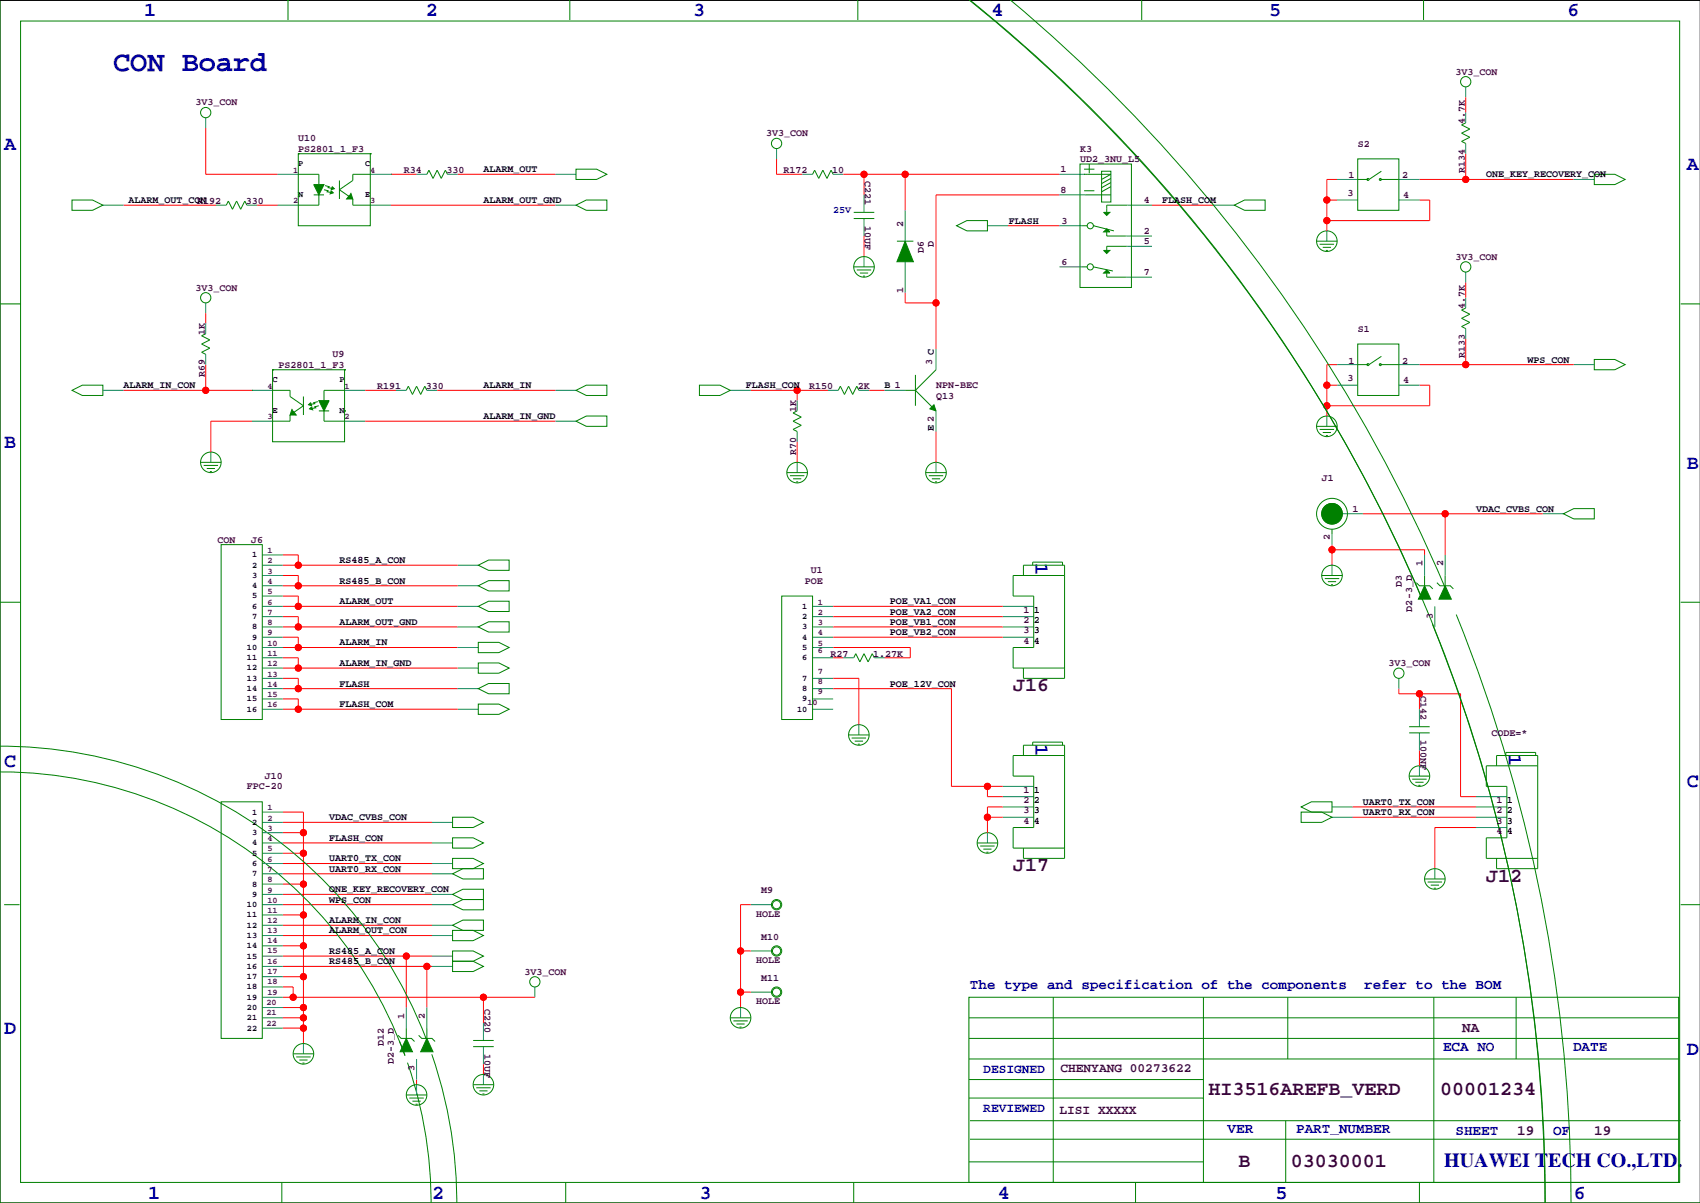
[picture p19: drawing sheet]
<svg xmlns="http://www.w3.org/2000/svg" width="420mm" height="297mm" viewBox="0 0 420 297" stroke-linecap="round" stroke-linejoin="round" font-family="sans-serif">
<defs><g id="words">
<text font-size="7.1" fill="#0000a0" x="27.9" y="17.5">CON Board</text>
<g font-size="4.9" fill="#0000a0">
<text x="35.6" y="3.9">1</text>
<text x="105.2" y="3.9">2</text>
<text x="171.2" y="3.9">3</text>
<text x="244.9" y="3.9">4</text>
<text x="313.4" y="3.9">5</text>
<text x="387.1" y="3.9">6</text>
<text x="1" y="36.9">A</text>
<text x="416.6" y="42">A</text>
<text x="1" y="110.6">B</text>
<text x="416.6" y="115.7">B</text>
<text x="255.7" y="139.1" transform="rotate(90 255.7 139.1)">1</text>
<text x="255.7" y="183.6" transform="rotate(90 255.7 183.6)">1</text>
<text x="1" y="189.3">C</text>
<text x="372.6" y="186.1" transform="rotate(90 372.6 186.1)">1</text>
<text x="416.6" y="194.4">C</text>
<text x="1" y="255.4">D</text>
<text x="416.6" y="260.5">D</text>
<text x="356.6" y="288">HUAWEI TECH CO.,LTD.</text>
<text x="36.6" y="296">1</text>
<text x="106.7" y="296">2</text>
<text x="172.7" y="296">3</text>
<text x="246.4" y="296">4</text>
<text x="315" y="296">5</text>
<text x="388.6" y="296">6</text>
</g>
<g font-size="4.9" fill="#400040">
<text x="250.2" y="170.7">J16</text>
<text x="250.2" y="215.2">J17</text>
<text x="367" y="217.7">J12</text>
<text x="298.5" y="270.5">HI3516AREFB_VERD</text>
<text x="355.6" y="270.5">00001234</text>
<text x="305.9" y="288.3">B</text>
<text x="318.8" y="288.3">03030001</text>
</g>
<g font-size="3.5" fill="#0000a0">
<text x="239.5" y="244.2">The type and specification of the components</text>
<text x="336.9" y="244.2">refer to the BOM</text>
<text x="356.4" y="259.4">ECA NO</text>
<text x="388.5" y="259.4">DATE</text>
<text x="303.1" y="279.7">VER</text>
<text x="320.1" y="279.7">PART_NUMBER</text>
<text x="359.4" y="280.3">SHEET</text>
<text x="383.5" y="280.3">OF</text>
</g>
<g font-size="3.5" fill="#400040">
<text x="361.1" y="254.9">NA</text>
<text x="374.6" y="280.3">19</text>
<text x="393.7" y="280.3">19</text>
</g>
<g font-size="3.2" fill="#0000a0">
<text x="242.8" y="264.9">DESIGNED</text>
<text x="242.8" y="274.5">REVIEWED</text>
</g>
<g font-size="3.2" fill="#400040">
<text x="261.9" y="264.7">CHENYANG 00273622</text>
<text x="261.6" y="275.1">LISI XXXXX</text>
</g>
<g font-size="2.5" fill="#400040">
<text x="359.4" y="18.4">3V3_CON</text>
<text x="48.3" y="26">3V3_CON</text>
<text x="73.7" y="34.9">U10</text>
<text x="189.2" y="33.6">3V3_CON</text>
<text x="361.7" y="30.6" transform="rotate(-90 361.7 30.6)">4.7K</text>
<text x="73.7" y="37.5">PS2801_1_F3</text>
<text x="266.7" y="37.5">K3</text>
<text x="266.7" y="40">UD2_3NU_L5</text>
<text x="335.3" y="36.2">S2</text>
<text x="99.7" y="42.8">R34</text>
<text x="110.2" y="42.8">330</text>
<text x="193.5" y="42.8">R172</text>
<text x="205.5" y="42.8">10</text>
<text x="213.6" y="44.7" transform="rotate(90 213.6 44.7)">C221</text>
<text x="261.9" y="47.6">8</text>
<text x="261.9" y="42.5">1</text>
<text x="333" y="44.1">1</text>
<text x="346.2" y="44.1">2</text>
<text x="361.7" y="42.6" transform="rotate(-90 361.7 42.6)">R134</text>
<text x="48.7" y="50.4">R192</text>
<text x="60.7" y="50.4">330</text>
<text x="282.5" y="50.2">4</text>
<text x="332.7" y="48.5">3</text>
<text x="346.5" y="48.9">4</text>
<text x="213.6" y="55.7" transform="rotate(90 213.6 55.7)">10UF</text>
<text x="223" y="56" transform="rotate(-90 223 56)">2</text>
<text x="262.1" y="55.2">3</text>
<text x="282.5" y="57.8">2</text>
<text x="228.1" y="62.5" transform="rotate(-90 228.1 62.5)">D6</text>
<text x="230.6" y="61" transform="rotate(-90 230.6 61)">D</text>
<text x="262.1" y="65.4">6</text>
<text x="282.5" y="60.3">5</text>
<text x="359.4" y="64.1">3V3_CON</text>
<text x="48.3" y="71.7">3V3_CON</text>
<text x="282.5" y="67.9">7</text>
<text x="223" y="72.2" transform="rotate(-90 223 72.2)">1</text>
<text x="361.7" y="76.3" transform="rotate(-90 361.7 76.3)">4.7K</text>
<text x="50.5" y="82.7" transform="rotate(-90 50.5 82.7)">1K</text>
<text x="335.3" y="81.9">S1</text>
<text x="82.1" y="88.3">U9</text>
<text x="333" y="89.8">1</text>
<text x="346.2" y="89.8">2</text>
<text x="361.7" y="88.3" transform="rotate(-90 361.7 88.3)">R133</text>
<text x="50.5" y="93.2" transform="rotate(-90 50.5 93.2)">R69</text>
<text x="68.8" y="90.8">PS2801_1_F3</text>
<text x="230.2" y="90.2" transform="rotate(-90 230.2 90.2)">3 C</text>
<text x="231.1" y="95.9">NPN-BEC</text>
<text x="332.7" y="94.2">3</text>
<text x="346.5" y="94.6">4</text>
<text x="93.1" y="96.1">R191</text>
<text x="105.2" y="96.1">330</text>
<text x="196.6" y="101.7" transform="rotate(-90 196.6 101.7)">1K</text>
<text x="199.8" y="96.1">R150</text>
<text x="211.8" y="96.1">2K</text>
<text x="231.1" y="98.4">Q13</text>
<text x="196.6" y="112.3" transform="rotate(-90 196.6 112.3)">R70</text>
<text x="326.4" y="118.7">J1</text>
<text x="334" y="126.4">1</text>
<text x="53.7" y="134">CON</text>
<text x="62.1" y="134">J6</text>
<text x="328.4" y="133.4" transform="rotate(-90 328.4 133.4)">2</text>
<text x="200.2" y="141.6">U1</text>
<text x="351.3" y="139.8" transform="rotate(-90 351.3 139.8)">1</text>
<text x="356.4" y="139.8" transform="rotate(-90 356.4 139.8)">2</text>
<text x="198.8" y="144.1">POE</text>
<text x="346.2" y="145.1" transform="rotate(-90 346.2 145.1)">D3</text>
<text x="252.7" y="151.3">1</text>
<text x="252.7" y="153.9">2</text>
<text x="348.7" y="151" transform="rotate(-90 348.7 151)">D2-3_D</text>
<text x="353.8" y="152.7" transform="rotate(-90 353.8 152.7)">3</text>
<text x="252.7" y="156.4">3</text>
<text x="252.7" y="159">4</text>
<text x="205.1" y="162.2">R27</text>
<text x="215.6" y="162.2">1.27K</text>
<text x="342.9" y="164.5">3V3_CON</text>
<text x="350.7" y="171.7" transform="rotate(90 350.7 171.7)">C142</text>
<text x="350.7" y="182.7" transform="rotate(90 350.7 182.7)">100NF</text>
<text x="368.3" y="181.8">CODE=*</text>
<text x="61" y="194.9">FPC-20</text>
<text x="65.4" y="192.4">J10</text>
<text x="252.7" y="195.8">1</text>
<text x="252.7" y="203.4">4</text>
<text x="252.7" y="200.9">3</text>
<text x="252.7" y="198.3">2</text>
<text x="369.6" y="198.3">1</text>
<text x="369.6" y="200.9">2</text>
<text x="369.6" y="203.4">3</text>
<text x="369.6" y="205.9">4</text>
<text x="188" y="220.6">M9</text>
<text x="186.7" y="226.4">HOLE</text>
<text x="188" y="232">M10</text>
<text x="186.7" y="237.9">HOLE</text>
<text x="129.5" y="240.7">3V3_CON</text>
<text x="188" y="242.2">M11</text>
<text x="99.8" y="251.6" transform="rotate(-90 99.8 251.6)">1</text>
<text x="104.9" y="251.6" transform="rotate(-90 104.9 251.6)">2</text>
<text x="119.6" y="249.2" transform="rotate(90 119.6 249.2)">C220</text>
<text x="186.7" y="248">HOLE</text>
<text x="94.7" y="258.3" transform="rotate(-90 94.7 258.3)">D12</text>
<text x="97.3" y="262.7" transform="rotate(-90 97.3 262.7)">D2-3_D</text>
<text x="119.6" y="260.2" transform="rotate(90 119.6 260.2)">10UF</text>
<text x="102.4" y="264.5" transform="rotate(-90 102.4 264.5)">3</text>
</g>
<g font-size="2.5">
<text x="119.4" y="42.5">ALARM_OUT</text>
<text x="367" y="43.8">ONE_KEY_RECOVERY_CON</text>
<text x="31.7" y="50.2">ALARM_OUT_CON</text>
<text x="119.4" y="50.2">ALARM_OUT_GND</text>
<text x="287" y="50.2">FLASH_COM</text>
<text x="249.1" y="55.2">FLASH</text>
<text x="377.2" y="89.5">WPS_CON</text>
<text x="30.5" y="95.9">ALARM_IN_CON</text>
<text x="119.4" y="95.9">ALARM_IN</text>
<text x="184.1" y="95.9">FLASH_CON</text>
<text x="218.4" y="95.9">B 1</text>
<text x="119.4" y="103.5">ALARM_IN_GND</text>
<text x="230.6" y="106.5" transform="rotate(-90 230.6 106.5)">E 2</text>
<text x="364.5" y="126.4">VDAC_CVBS_CON</text>
<text x="83.8" y="139.1">RS485_A_CON</text>
<text x="83.8" y="144.1">RS485_B_CON</text>
<text x="83.8" y="149.2">ALARM_OUT</text>
<text x="219.7" y="149.2">POE_VA1_CON</text>
<text x="83.8" y="154.3">ALARM_OUT_GND</text>
<text x="219.7" y="154.3">POE_VB1_CON</text>
<text x="219.7" y="151.8">POE_VA2_CON</text>
<text x="255.3" y="151.3">1</text>
<text x="255.3" y="153.9">2</text>
<text x="83.8" y="159.4">ALARM_IN</text>
<text x="219.7" y="156.8">POE_VB2_CON</text>
<text x="255.3" y="156.4">3</text>
<text x="255.3" y="159">4</text>
<text x="83.8" y="164.5">ALARM_IN_GND</text>
<text x="83.8" y="169.5">FLASH</text>
<text x="219.7" y="169.5">POE_12V_CON</text>
<text x="83.8" y="174.6">FLASH_COM</text>
<text x="255.3" y="195.8">1</text>
<text x="81.3" y="202.6">VDAC_CVBS_CON</text>
<text x="255.3" y="198.3">2</text>
<text x="255.3" y="200.9">3</text>
<text x="255.3" y="203.4">4</text>
<text x="336.6" y="201.3">UART0_RX_CON</text>
<text x="336.6" y="198.7">UART0_TX_CON</text>
<text x="372.1" y="198.3">1</text>
<text x="372.1" y="200.9">2</text>
<text x="372.1" y="203.4">3</text>
<text x="81.3" y="207.6">FLASH_CON</text>
<text x="372.1" y="205.9">4</text>
<text x="81.3" y="215.3">UART0_RX_CON</text>
<text x="81.3" y="212.7">UART0_TX_CON</text>
<text x="81.3" y="220.3">ONE_KEY_RECOVERY_CON</text>
<text x="81.3" y="222.9">WPS_CON</text>
<text x="81.3" y="228">ALARM_IN_CON</text>
<text x="81.3" y="230.5">ALARM_OUT_CON</text>
<text x="81.3" y="235.6">RS485_A_CON</text>
<text x="81.3" y="238.1">RS485_B_CON</text>
</g>
<text font-size="2.5" fill="#0000a0" x="205.7" y="52.7">25V</text>
<g font-size="2.1">
<text x="73.7" y="41.1">P</text>
<text x="90.2" y="41.1">C</text>
<text x="73.7" y="48.7">N</text>
<text x="90.2" y="48.7">E</text>
<text x="67.3" y="94.4">C</text>
<text x="83.8" y="94.4">P</text>
<text x="67.3" y="102.1">E</text>
<text x="83.8" y="102.1">N</text>
<text x="62.2" y="137.6">1</text>
<text x="62.2" y="140.2">2</text>
<text x="62.2" y="142.7">3</text>
<text x="62.2" y="145.2">4</text>
<text x="62.2" y="147.8">5</text>
<text x="62.2" y="150.3">6</text>
<text x="62.2" y="152.9">7</text>
<text x="62.2" y="155.4">8</text>
<text x="198.1" y="150.3">1</text>
<text x="198.1" y="152.9">2</text>
<text x="198.1" y="155.4">3</text>
<text x="61" y="160.5">10</text>
<text x="62.2" y="157.9">9</text>
<text x="198.1" y="157.9">4</text>
<text x="198.1" y="160.5">5</text>
<text x="61" y="163">11</text>
<text x="61" y="165.6">12</text>
<text x="198.1" y="163">6</text>
<text x="61" y="168.1">13</text>
<text x="61" y="170.6">14</text>
<text x="61" y="173.2">15</text>
<text x="198.1" y="168.1">7</text>
<text x="198.1" y="170.6">8</text>
<text x="198.1" y="173.2">9</text>
<text x="61" y="175.7">16</text>
<text x="196.8" y="175.7">10</text>
<text x="62.2" y="201.1">1</text>
<text x="62.2" y="203.7">2</text>
<text x="62.2" y="206.2">3</text>
<text x="62.2" y="208.7">4</text>
<text x="62.2" y="211.3">5</text>
<text x="62.2" y="213.8">6</text>
<text x="62.2" y="216.4">7</text>
<text x="62.2" y="218.9">8</text>
<text x="62.2" y="221.4">9</text>
<text x="61" y="224">10</text>
<text x="61" y="226.5">11</text>
<text x="61" y="229.1">12</text>
<text x="61" y="231.6">13</text>
<text x="61" y="234.1">14</text>
<text x="61" y="236.7">15</text>
<text x="61" y="239.2">16</text>
<text x="61" y="241.8">17</text>
<text x="61" y="244.3">18</text>
<text x="61" y="246.8">19</text>
<text x="61" y="249.4">20</text>
<text x="61" y="251.9">21</text>
<text x="61" y="254.5">22</text>
</g>
<g font-size="2.1" fill="#400040">
<text x="72.4" y="42.6">1</text>
<text x="91.4" y="42.6">4</text>
<text x="72.4" y="50.2">2</text>
<text x="91.4" y="50.2">3</text>
<text x="66" y="95.9">4</text>
<text x="85.1" y="95.9">1</text>
<text x="66" y="103.6">3</text>
<text x="85.1" y="103.6">2</text>
<text x="66" y="136.6">1</text>
<text x="66" y="139.1">2</text>
<text x="66" y="141.7">3</text>
<text x="66" y="144.2">4</text>
<text x="66" y="146.7">5</text>
<text x="66" y="149.3">6</text>
<text x="201.9" y="149.3">1</text>
<text x="66" y="151.8">7</text>
<text x="66" y="154.4">8</text>
<text x="201.9" y="151.8">2</text>
<text x="201.9" y="154.4">3</text>
<text x="66" y="156.9">9</text>
<text x="66" y="159.4">10</text>
<text x="66" y="162">11</text>
<text x="201.9" y="156.9">4</text>
<text x="201.9" y="159.4">5</text>
<text x="201.9" y="161.3">6</text>
<text x="66" y="164.5">12</text>
<text x="66" y="167.1">13</text>
<text x="201.9" y="166.3">7</text>
<text x="66" y="169.6">14</text>
<text x="66" y="172.1">15</text>
<text x="199.4" y="174">10</text>
<text x="201.9" y="168.9">8</text>
<text x="201.9" y="171.4">9</text>
<text x="66" y="174.7">16</text>
<text x="66" y="200.1">1</text>
<text x="66" y="202.6">2</text>
<text x="66" y="205.2">3</text>
<text x="66" y="207.7">4</text>
<text x="66" y="210.2">5</text>
<text x="66" y="212.8">6</text>
<text x="66" y="215.3">7</text>
<text x="66" y="217.9">8</text>
<text x="66" y="220.4">9</text>
<text x="66" y="222.9">10</text>
<text x="66" y="225.5">11</text>
<text x="66" y="227.8">12</text>
<text x="66" y="230.4">13</text>
<text x="66" y="232.9">14</text>
<text x="66" y="235.4">15</text>
<text x="66" y="238">16</text>
<text x="66" y="240.5">17</text>
<text x="66" y="243.1">18</text>
<text x="66" y="245.6">19</text>
<text x="65.8" y="248.1">20</text>
<text x="65.8" y="250.7">21</text>
<text x="65.8" y="253.2">22</text>
</g>
</g></defs>
<path d="M419.9 .1h-419.9v296.9h419.9" fill="none" stroke="#000" stroke-width=".25"/>
<g fill="none" stroke="#f00" stroke-width=".25">
<path d="M50.8 31.6v11.4h17.8M191.8 39.2v3.8h6.3M361.9 24v3.8M361.9 38v6.3M30.5 50.7h22.8M63.5 50.7h5.1M96.5 43h6.4M96.5 50.7h40.7M113 43h24.2M208.3 43h53.3M213.4 43v5.1M213.4 58.3v5.1"/>
<path d="M223.5 43v8.9M248.9 55.7h12.7M261.6 48.1h-30.5v38.1M284.5 50.7h15.2M327.7 49.4h2.5M330.2 44.3h-2.5v12.7M350.5 49.4h2.6v5.1h-25.4M350.5 44.3h38.1M50.8 77.3v2.6M223.5 72.2v2.6h7.6M361.9 69.7v3.8M30.5 96.4h31.7"/>
<path d="M50.8 90v6.4M90.2 96.4h7.6M107.9 96.4h29.3M185.4 96.4h19.1M196.8 96.4v2.5M214.6 96.4h3.8M327.7 95.1h2.5M330.2 90h-2.5v12.7M350.5 95.1h2.6v5.1h-25.4M350.5 90h38.1M361.9 83.7v6.3M62.2 104h-10.1v7.6"/>
<path d="M90.2 104h47M196.8 109.1v5.1M231.1 106.5v7.7M69.8 137h3.9v2.6M69.8 139.6h43.2M328.9 135.7h22.9v1.3M328.9 134.5v5.1M336.5 126.9h44.5M356.9 126.9v10.1M69.8 142.1h3.9v2.5M69.8 147.2h3.9v2.5M69.8 152.3h3.9v2.5"/>
<path d="M69.8 157.3h3.9v2.6M69.8 149.7h43.2M69.8 154.8h43.2M69.8 159.9h43.2M69.8 144.6h43.2M205.7 159.9h19.1v2.5h-6.4M205.7 149.7h41.9M205.7 154.8h41.9M205.7 152.3h41.9M205.7 157.3h41.9M69.8 167.5h3.9v2.5M69.8 162.4h3.9v2.6"/>
<path d="M69.8 175.1h43.2M69.8 172.6h3.9v2.5M69.8 170h43.2M69.8 165h43.2M205.7 167.5h6.4v11.4M205.7 162.4h2.6M205.7 170h29.2v24.2h12.7M345.4 170v1.3h15.3v25.4h3.8M350.5 171.3v3.8M243.8 194.2v2.5h3.8M247.6 199.2h-3.8v6.4M334 199.2h30.5"/>
<path d="M350.5 185.3v3.8M69.8 218.3h5.1M69.8 200.5h5.1v57.2M69.8 210.7h5.1M69.8 205.6h5.1M69.8 203.1h36.9M69.8 208.1h36.9M69.8 213.2h36.9M69.8 215.8h36.9M243.8 201.8h3.8M334 201.8h30.5M364.5 204.3h-10.2v10.2"/>
<path d="M69.8 238.6h36.9M69.8 236.1h36.9M69.8 223.4h36.9M69.8 233.5h5.1M69.8 225.9h5.1M69.8 228.5h36.9M69.8 231h36.9M69.8 220.8h36.9M100.3 236.1v12.7M105.4 238.6v10.2M182.9 234.8h2.5M185.4 223.4h-2.5v25.4"/>
<path d="M69.8 248.8h5.1M69.8 253.9h5.1M69.8 241.2h5.1M69.8 251.3h5.1M69.8 246.2h62.3M69.8 243.7h2.6v2.5M119.4 246.2v6.4M182.9 245h2.5M102.9 266.6v1.2M119.4 262.7v2.6"/>
<circle cx="213.4" cy="43" r=".76"/>
<circle cx="223.5" cy="43" r=".76"/>
<circle cx="327.7" cy="54.5" r=".76"/>
<circle cx="327.7" cy="49.4" r=".76"/>
<circle cx="362" cy="44.3" r=".76"/>
<circle cx="231.1" cy="74.8" r=".76"/>
<circle cx="50.8" cy="96.4" r=".76"/>
<circle cx="196.9" cy="96.4" r=".76"/>
<circle cx="327.7" cy="95.1" r=".76"/>
<circle cx="362" cy="90" r=".76"/>
<circle cx="327.7" cy="100.2" r=".76"/>
<circle cx="73.7" cy="139.6" r=".76"/>
<circle cx="328.9" cy="135.7" r=".76"/>
<circle cx="356.9" cy="126.9" r=".76"/>
<circle cx="73.7" cy="149.7" r=".76"/>
<circle cx="73.7" cy="144.6" r=".76"/>
<circle cx="73.7" cy="159.9" r=".76"/>
<circle cx="73.7" cy="154.8" r=".76"/>
<circle cx="73.7" cy="175.1" r=".76"/>
<circle cx="73.7" cy="165" r=".76"/>
<circle cx="73.7" cy="170" r=".76"/>
<circle cx="350.5" cy="171.3" r=".76"/>
<circle cx="243.8" cy="194.2" r=".76"/>
<circle cx="74.9" cy="218.3" r=".76"/>
<circle cx="74.9" cy="210.7" r=".76"/>
<circle cx="74.9" cy="205.6" r=".76"/>
<circle cx="243.8" cy="201.8" r=".76"/>
<circle cx="74.9" cy="233.5" r=".76"/>
<circle cx="74.9" cy="225.9" r=".76"/>
<circle cx="100.3" cy="236.1" r=".76"/>
<circle cx="105.4" cy="238.6" r=".76"/>
<circle cx="182.9" cy="234.8" r=".76"/>
<circle cx="72.4" cy="246.2" r=".76"/>
<circle cx="74.9" cy="248.8" r=".76"/>
<circle cx="74.9" cy="253.9" r=".76"/>
<circle cx="74.9" cy="241.2" r=".76"/>
<circle cx="74.9" cy="251.3" r=".76"/>
<circle cx="119.4" cy="246.2" r=".76"/>
<circle cx="182.9" cy="245" r=".76"/>
</g>
<g fill="#f00" stroke="#f00" stroke-width=".25">
<circle cx="105.4" cy="238.6" r=".76"/>
<circle cx="100.3" cy="236.1" r=".76"/>
<circle cx="182.9" cy="245" r=".76"/>
<circle cx="182.9" cy="234.8" r=".76"/>
<circle cx="328.9" cy="135.7" r=".76"/>
<circle cx="356.9" cy="126.9" r=".76"/>
<circle cx="74.9" cy="218.3" r=".76"/>
<circle cx="74.9" cy="210.7" r=".76"/>
<circle cx="74.9" cy="248.8" r=".76"/>
<circle cx="74.9" cy="253.9" r=".76"/>
<circle cx="74.9" cy="205.6" r=".76"/>
<circle cx="74.9" cy="225.9" r=".76"/>
<circle cx="74.9" cy="233.5" r=".76"/>
<circle cx="74.9" cy="241.2" r=".76"/>
<circle cx="74.9" cy="251.3" r=".76"/>
<circle cx="243.8" cy="201.8" r=".76"/>
<circle cx="327.7" cy="95.1" r=".76"/>
<circle cx="327.7" cy="100.2" r=".76"/>
<circle cx="327.7" cy="49.4" r=".76"/>
<circle cx="327.7" cy="54.5" r=".76"/>
<circle cx="362" cy="44.3" r=".76"/>
<circle cx="350.5" cy="171.3" r=".76"/>
<circle cx="73.7" cy="175.1" r=".76"/>
<circle cx="196.9" cy="96.4" r=".76"/>
<circle cx="50.8" cy="96.4" r=".76"/>
<circle cx="73.7" cy="170" r=".76"/>
<circle cx="73.7" cy="149.7" r=".76"/>
<circle cx="73.7" cy="154.8" r=".76"/>
<circle cx="73.7" cy="159.9" r=".76"/>
<circle cx="73.7" cy="165" r=".76"/>
<circle cx="362" cy="90" r=".76"/>
<circle cx="231.1" cy="74.8" r=".76"/>
<circle cx="243.8" cy="194.2" r=".76"/>
<circle cx="223.5" cy="43" r=".76"/>
<circle cx="213.4" cy="43" r=".76"/>
<circle cx="119.4" cy="246.2" r=".76"/>
<circle cx="72.4" cy="246.2" r=".76"/>
<circle cx="73.7" cy="139.6" r=".76"/>
<circle cx="73.7" cy="144.6" r=".76"/>
</g>
<g fill="none" stroke="#008080" stroke-width=".25">
<path d="M50.8 29.1v2.5M191.8 36.7v2.5M361.9 21.4v2.6M361.9 27.8v2.5M361.9 35.4v2.6M25.4 50.7h5.1M53.3 50.7h2.6M61 50.7h2.5M68.6 50.7h5.1M68.6 43h5.1M91.4 50.7h5.1M91.4 43h5.1"/>
<path d="M102.9 43h2.5M110.5 43h2.5M137.2 50.7h5M137.2 43h5M198.1 43h2.6M205.7 43h2.6M213.4 48.1v4.3M213.4 54v4.3M223.5 51.9v7.6M243.8 55.7h5.1M261.6 43h6.4M261.6 55.7h5.6"/>
<path d="M261.6 48.1h6.4M278.1 58.3h6.4M278.4 50.7h6.1M299.7 50.7h5.1M327.7 57v2.5M330.2 44.3h5.1M330.2 49.4h5.1M345.4 44.3h5.1M345.4 49.4h5.1M388.6 44.3h5.1M50.8 74.8v2.5M50.8 79.9v2.5"/>
<path d="M213.4 63.4v2.5M223.5 64.6v7.6M261.6 65.9h5.6M278.1 68.4h6.4M278.4 60.8h6.1M361.9 67.2v2.5M361.9 73.5v2.6M25.4 96.4h5.1M50.8 87.5v2.5M62.2 96.4h5.1M85.1 96.4h5.1M97.8 96.4h2.5"/>
<path d="M105.4 96.4h2.5M137.2 96.4h5M180.3 96.4h5.1M196.8 98.9v2.6M204.5 96.4h2.5M212.1 96.4h2.5M218.4 96.4h5.1M231.1 86.2v5.1M330.2 90h5.1M330.2 95.1h5.1M345.4 90h5.1M345.4 95.1h5.1"/>
<path d="M361.9 81.1v2.6M388.6 90h5.1M52.1 111.6v2.6M62.2 104h5.1M85.1 104h5.1M137.2 104h5M196.8 106.5v2.6M196.8 114.2v2.5M231.1 101.5v5M231.1 114.2v2.5M327.7 102.7v2.6M64.8 139.6h5"/>
<path d="M64.8 137h5M113 139.6h5.1M328.9 131.9v2.6M328.9 139.6v2.5M331.5 126.9h5M351.8 137v5.1M356.9 137v5.1M381 126.9h5.1M64.8 144.6h5M64.8 149.7h5M64.8 154.8h5M64.8 159.9h5"/>
<path d="M64.8 152.3h5M64.8 157.3h5M64.8 142.1h5M64.8 147.2h5M113 144.6h5.1M113 149.7h5.1M113 154.8h5.1M113 159.9h5.1M200.7 149.7h5M200.7 154.8h5M200.7 159.9h5M200.7 152.3h5"/>
<path d="M200.7 157.3h5M247.6 149.7h7.7M247.6 154.8h7.7M247.6 152.3h7.7M247.6 157.3h7.7M354.3 149.7v5.1M64.8 175.1h5M64.8 165h5M64.8 170h5M64.8 162.4h5M64.8 167.5h5M64.8 172.6h5"/>
<path d="M113 175.1h5.1M113 165h5.1M113 170h5.1M200.7 175.1h5M200.7 170h5M200.7 162.4h5M200.7 167.5h5M200.7 172.6h5M208.3 162.4h2.5M212.1 178.9v2.6M215.9 162.4h2.5M345.4 167.5v2.5"/>
<path d="M350.5 175.1v4.3M247.6 199.2h7.7M247.6 194.2h7.7M247.6 196.7h7.7M328.9 199.2h5.1M350.5 181v4.3M350.5 189.1v2.5M364.5 199.2h7.6M364.5 196.7h7.6M64.8 203.1h5M64.8 208.1h5M64.8 213.2h5"/>
<path d="M64.8 215.8h5M64.8 200.5h5M64.8 205.6h5M64.8 210.7h5M64.8 218.3h5M106.7 203.1h5.1M106.7 208.1h5.1M106.7 213.2h5.1M106.7 215.8h5.1M243.8 205.6v2.5M247.6 201.8h7.7M328.9 201.8h5.1"/>
<path d="M354.3 214.5v2.5M364.5 201.8h7.6M364.5 204.3h7.6M64.8 228.5h5M64.8 236.1h5M64.8 238.6h5M64.8 231h5M64.8 220.8h5M64.8 223.4h5M64.8 225.9h5M64.8 233.5h5M106.7 228.5h5.1"/>
<path d="M106.7 236.1h5.1M106.7 238.6h5.1M106.7 231h5.1M106.7 220.8h5.1M106.7 223.4h5.1M185.4 223.4h5.1M185.4 234.8h5.1M64.8 241.2h5M64.8 243.7h5M64.8 246.2h5M64.8 248.8h5M64.8 251.3h5"/>
<path d="M64.8 253.9h5M74.9 257.7v2.5M100.3 248.8v5.1M105.4 248.8v5.1M119.4 252.6v4.3M119.4 258.4v4.3M132.1 243.7v2.5M182.9 248.8v2.5M185.4 245h5.1M102.9 261.5v5.1M102.9 267.8v2.6M119.4 265.3v2.5"/>
</g>
<g fill="none" stroke="#008000" stroke-width=".25">
<path d="M0 -.1v297.1h419.9M71.1 0v4.9M140.7 0v4.9M211.8 0v4.9M239 -.1l12.9 10.7 17.8 16.7 16.7 17.8 15.6 18.9 14.3 19.8 13.1 20.7 11.7 21.7 10.4 22.4 8.9 23.2 7.5 23.9 5.9 24.5 4.2 25.1 2.6 25.6 .9 26.2M239.2 0l8.4 6.7 18.3 16.6 17.2 17.8 16.1 19.1 14.9 20.2 13.7 21.4 12.4 22.5 11 23.7M249.3 -.1l2.5 2 18.5 16.8 17.5 18.2 16.4 19.3 15.2 20.6 13.9 21.8 12.6 22.9 11.1 24M281.9 0v4.9M351.5 0v4.9M5.1 5.2h409.7v286.8h-409.7zM73.7 38h17.7v17.7h-17.7zM73.7 38h.1"/>
<path d="M91.4 38h.1M335.3 39.2h10.1v12.7h-10.1zM361.9 30.3l-1 .5 2.1 1.1-2.1 1 2.1 1-2.1 1 1 .5M17.8 49.4h5.1l2.5 1.3-2.5 1.2h-5.1zM55.9 50.7l.5-1.1 1 2.1 1-2.1 1 2.1 1.1-2.1 .5 1.1M73.7 48.1h.1M73.7 43h5v2.6M77.5 48.1h2.5M78.7 48.1v2.6h-5M80 46.8l1 .3-.2 .3 1.5 .2M80.3 45.8l1 .3-.3 .2 1.5 .3M83.8 44.6v4.5"/>
<path d="M91.4 43h-4.3v1.6l-3.3 2.2 3.3 2.3v1.6h4.3M96.5 43h.1M105.4 43l.5-1 1 2.1 1-2.1 1.1 2.1 1-2.1 .5 1M142.2 50.7l2.6-1.3h5.1v2.5h-5.1zM142.2 41.8h5.1l2.6 1.2-2.6 1.3h-5.1zM200.7 43l.5-1 1 2.1 1-2.1 1 2.1 1-2.1 .5 1M210.8 52.4h5.1M210.8 54h5.1M221.5 59.5h4.1M236.2 55.7l2.6-1.2h5v2.5h-5zM266.7 40.5h12.7v30.5h-12.7zM267.2 55.7h1.3"/>
<path d="M267.7 43h.1M267.7 47.1h2.6M267.7 41.8h2.6M268 43h6.3l-2.3 1.3M268 48.1h6.3M269 40.5v2.3M270 55.7h.1M270 55.7l5.1 1.3M272 42.3h2.3v7.6h-2.3zM273.3 52.9h.1M273.3 57.3v1h4.8M274.3 46.1l-2.3 1.3"/>
<path d="M274.3 45.1l-2.3 1.2M274.3 44.1l-2.3 1.2M278.4 50.7h-5.1v1.7M304.8 50.7l2.5-1.3h5.1v2.5h-5.1zM325.1 59.5h5.1M335.3 44.3h2.5M337.8 51.9h.1M340.4 44.3h.1M340.9 44.3h4.5M341.1 42.3l-3 2M393.7 43h5.1l2.5 1.3-2.5 1.3h-5.1zM0 75h5.1"/>
<path d="M210.8 65.9h5.1M211.6 66.7h3.5M212.3 67.4h2.1M213.1 68.2h.5M267.2 65.9h1.3M270 65.9l4.8 1M273.3 62.3h.1M273.3 67.4v1h4.8M278.4 60.8h-5.1v1M325.9 60.3h3.5M326.6 61.1h2.1M327.4 61.8h.5"/>
<path d="M361.9 76.1l-1 .5 2.1 1-2.1 1 2.1 1-2.1 1 1 .5M415 75h4.9M17.8 96.4l2.5-1.3h5.1v2.5h-5.1zM50.8 82.4l-1 .5 2 1-2 1 2 1.1-2 1 1 .5M62.2 96.4h.1M67.3 91.3h17.8v17.8h-17.8zM67.3 91.3h.1M67.3 96.4h4.3v1.5l3.3 2.3-3.3 2.3v1.5h-4.3M74.9 97.9v4.6M78.5 99.2l-1 .2 .2 .3-1.5 .2M85.1 91.3h.1M85.1 96.4h-5.1v2.5"/>
<path d="M100.3 96.4l.5-1 1.1 2 1-2 1 2 1-2 .5 1M142.2 96.4l2.6-1.3h5.1v2.5h-5.1zM172.7 95.1h5.1l2.5 1.3-2.5 1.2h-5.1zM207 96.4l.5-1 1 2 1-2 1.1 2 1-2 .5 1M223.5 96.4h2.6M226.1 92.6v7.6M226.1 96.4l5 5.1M231.1 91.3l-5 5.1M335.3 84.9h10.1v12.7h-10.1zM335.3 90h2.5M337.8 97.6h.1M340.4 90h.1"/>
<path d="M340.9 90h4.5M341.1 88l-3 2M393.7 88.8h5.1l2.5 1.2-2.5 1.3h-5.1zM49.5 114.2h5.1M50.3 114.9h3.5M51.1 115.7h2M51.8 116.4h.5M78.7 100.2l-1 .2 .3 .3-1.5 .3M78.7 101.5h2.6M80 101.5v2.5h5.1M85.1 101.5h.1M142.2 104l2.6-1.3h5.1v2.6h-5.1z"/>
<path d="M194.3 116.7h5.1M195.1 117.5h3.5M195.8 118.2h2.1M196.6 119h.5M196.8 101.5l-1 .5 2.1 1-2.1 1 2.1 1-2.1 1 1 .5M228.6 116.7h5.1M229.4 117.5h3.5M230.1 118.2h2.1M230.9 119h.5M325.1 105.3h5.1M325.9 106h3.5M326.6 106.8h2.1"/>
<path d="M327.4 107.6h.5M54.6 134.5h10.2v43.2h-10.2zM118.1 139.6l2.5-1.3h5.1v2.5h-5.1zM255 139.6v-.8h7.4v.8M328.9 130.7v1.2M386.1 126.9l2.5-1.3h5.1v2.5h-5.1zM0 148.7h5.1M118.1 144.6l2.5-1.2h5.1v2.5h-5.1zM118.1 149.7l2.5-1.3h5.1v2.6h-5.1zM118.1 154.8l2.5-1.3h5.1v2.6h-5.1zM118.1 158.6h5.1l2.5 1.3-2.5 1.2h-5.1zM193 147.2h7.7v30.5h-7.7z"/>
<path d="M252.7 142.1v-2.5h10.2v27.9h-10.2v-2.5M262.9 142.1h-12.7v5.1h5.1v12.7h-5.1v5.1h12.7M326.4 142.1h5.1M327.2 142.9h3.5M327.9 143.6h2M328.7 144.4h.5M349.8 143.9l.7 .7h2.6l.7 .8M351.8 142.1v2.5M353.7 154.1l9 24.5 7.2 24.7 5.4 24.8 3.7 24.9 2.1 24.8 .4 19.3M354.8 143.9l.8 .7h2.5l.8 .8M356.9 142.1v2.5M359.6 151.7l9.1 24.9 7.3 25.1 5.5 25.2 3.9 25.3 2.1 25.3 .3 19.6"/>
<path d="M415 148.7h4.9M118.1 173.8h5.1l2.5 1.3-2.5 1.3h-5.1zM118.1 163.7h5.1l2.5 1.3-2.5 1.2h-5.1zM118.1 170l2.5-1.2h5.1v2.5h-5.1zM210.8 162.4l.5-1 1 2 1.1-2 1 2 1-2 .5 1M348 179.4h5.1M0 190.6a106.4 106.4 0 0 1 100 70l-1.3-3.4M0 184.3a112.7 112.7 0 0 1 105.3 72.3M54.6 198h10.2v58.4h-10.2zM209.5 181.5h5.1M210.3 182.2h3.6M211.1 183h2"/>
<path d="M211.8 183.8h.5M252.7 186.5v-2.5h10.2v27.9h-10.2v-2.5M255 184v-.8h7.4v.8M262.9 186.5h-12.7v5.1h5.1v12.7h-5.1v5.1h12.7M321.3 199.2l2.5-1.2h5.1v2.5h-5.1zM348 191.6h5.1M348 181h5.1M348.7 192.4h3.6M349.5 193.2h2M350.3 193.9h.5M369.6 189.1v-2.6h10.1v28h-10.1v-2.6M371.9 186.5v-.7h7.3v.7"/>
<path d="M379.7 189.1h-12.7v5.1h5.1v12.7h-5.1v5h12.7M111.8 201.8h5l2.6 1.3-2.6 1.2h-5zM111.8 206.9h5l2.6 1.2-2.6 1.3h-5zM111.8 211.9h5l2.6 1.3-2.6 1.3h-5zM111.8 215.8l2.5-1.3h5.1v2.5h-5.1zM241.3 208.1h5.1M242.1 208.9h3.5M242.8 209.7h2.1M243.6 210.4h.5M321.3 200.5h5.1l2.5 1.3-2.5 1.3h-5.1zM351.8 217h5.1M352.6 217.8h3.5"/>
<path d="M353.3 218.6h2M354.1 219.3h.5M1 223.4h3.8M111.8 228.5l2.5-1.3h5.1v2.5h-5.1zM111.8 234.8h5l2.6 1.3-2.6 1.2h-5zM111.8 237.3h5l2.6 1.3-2.6 1.3h-5zM111.8 229.7h5l2.6 1.3-2.6 1.3h-5zM111.8 220.8l2.5-1.2h5.1v2.5h-5.1zM111.8 223.4l2.5-1.3h5.1v2.5h-5.1zM415 223.4h4.9M98.3 255.6l.8 .8h2.5l.8 .8M100.3 253.9v2.5"/>
<path d="M103.4 255.6l.7 .8h2.6l.7 .8M105.4 253.9v2.5M116.8 256.9h5.1M116.8 258.4h5.1M180.3 251.3h5.1M181.1 252.1h3.6M181.9 252.8h2M182.6 253.6h.5M239.3 246.2h175.2v45.8h-175.2zM239.3 251.3h175.2M239.3 256.4h175.2M260.1 246.2v45.8"/>
<path d="M297.2 246.2v45.8M318 246.2v15.3M354.1 246.2v45.8M374.4 246.2v15.3M72.4 260.2h5.1M73.2 261h3.5M73.9 261.7h2M74.7 262.5h.5M100.3 270.4h5.1M100.6 262.4a106.2 106.2 0 0 1 5.8 34.7M101.1 271.1h3.5M101.9 271.9h2"/>
<path d="M102.6 272.7h.5M106.6 260.3a112.7 112.7 0 0 1 6.2 36.8M116.8 267.8h5.1M117.6 268.6h3.6M118.4 269.4h2M119.1 270.1h.5M239.3 266.6h57.9M239.3 261.5h175.2M239.3 271.1h57.9M239.5 276.7h175.5M317.5 276.7v15.3M69.6 292v5"/>
<path d="M139.7 292v5M210.8 292v5M239.3 286.9h57.9M239.5 281.3h175M280.4 292v5M350.5 292v5M383.5 287.4h.1"/>
<circle cx="50.8" cy="27.8" r="1.27"/>
<circle cx="191.8" cy="35.4" r="1.27"/>
<circle cx="361.9" cy="20.2" r="1.27"/>
<circle cx="269.2" cy="55.7" r=".76"/>
<circle cx="327.7" cy="59.5" r="2.54"/>
<circle cx="337.8" cy="44.3" r=".25"/>
<circle cx="340.9" cy="44.3" r=".25"/>
<circle cx="50.8" cy="73.5" r="1.27"/>
<circle cx="213.4" cy="65.9" r="2.54"/>
<circle cx="269.2" cy="65.9" r=".76"/>
<circle cx="361.9" cy="65.9" r="1.27"/>
<circle cx="337.8" cy="90" r=".25"/>
<circle cx="340.9" cy="90" r=".25"/>
<circle cx="52.1" cy="114.2" r="2.54"/>
<circle cx="196.9" cy="116.7" r="2.54"/>
<circle cx="231.1" cy="116.7" r="2.54"/>
<circle cx="327.7" cy="105.3" r="2.54"/>
<circle cx="328.9" cy="126.9" r="3.8"/>
<circle cx="328.9" cy="126.9" r="2.54"/>
<circle cx="328.9" cy="142.1" r="2.54"/>
<circle cx="345.4" cy="166.2" r="1.27"/>
<circle cx="212.1" cy="181.5" r="2.54"/>
<circle cx="350.5" cy="191.6" r="2.54"/>
<circle cx="243.8" cy="208.1" r="2.54"/>
<circle cx="354.3" cy="217" r="2.54"/>
<circle cx="191.8" cy="234.8" r="1.27"/>
<circle cx="191.8" cy="223.4" r="1.27"/>
<circle cx="191.8" cy="234.8" r="1.02"/>
<circle cx="191.8" cy="223.4" r="1.02"/>
<circle cx="132.1" cy="242.4" r="1.27"/>
<circle cx="182.9" cy="251.3" r="2.54"/>
<circle cx="191.8" cy="245" r="1.27"/>
<circle cx="191.8" cy="245" r="1.02"/>
<circle cx="74.9" cy="260.2" r="2.54"/>
<circle cx="102.9" cy="270.4" r="2.54"/>
<circle cx="119.4" cy="267.8" r="2.54"/>
</g>
<g fill="#008000" stroke="#008000" stroke-width=".25">
<path d="M272.5 67.4l.8-.7 .8 .7z" fill-rule="evenodd"/>
<path d="M272.5 61.8h1.6l-.8 .8z" fill-rule="evenodd"/>
<path d="M272.5 52.4h1.6l-.8 .8z" fill-rule="evenodd"/>
<path d="M273.3 56.5l.8 .8h-1.6z" fill-rule="evenodd"/>
<path d="M229.6 101l1-1.1 .5 1.6z" fill-rule="evenodd"/>
<path d="M223.5 59.5l2.1 5.1h-4.1z" fill-rule="evenodd"/>
<path d="M356.9 144.6l1.5 3.3h-3.1z" fill-rule="evenodd"/>
<path d="M351.8 144.6l1.5 3.3h-3z" fill-rule="evenodd"/>
<path d="M105.4 256.4l1.5 3.3h-3z" fill-rule="evenodd"/>
<path d="M100.3 256.4l1.6 3.3h-3.1z" fill-rule="evenodd"/>
<path d="M72.1 101l1.1 1.5h-1.6z" fill-rule="evenodd"/>
<path d="M76.5 101l.5-.6 .2 .8z" fill-rule="evenodd"/>
<path d="M76.2 99.9l.5-.5 .3 .8z" fill-rule="evenodd"/>
<path d="M78.7 98.9h2.6l-1.3 2.6z" fill-rule="evenodd"/>
<path d="M86.6 47.6l.5 1.5h-1.5z" fill-rule="evenodd"/>
<path d="M81.8 47.1l.5 .5-.8 .3z" fill-rule="evenodd"/>
<path d="M82 46.1l.5 .5-.7 .2z" fill-rule="evenodd"/>
<path d="M77.5 45.6h2.5l-1.3 2.5z" fill-rule="evenodd"/>
<circle cx="328.9" cy="126.9" r="2.54"/>
</g>
<use href="#words"/>
</svg>
